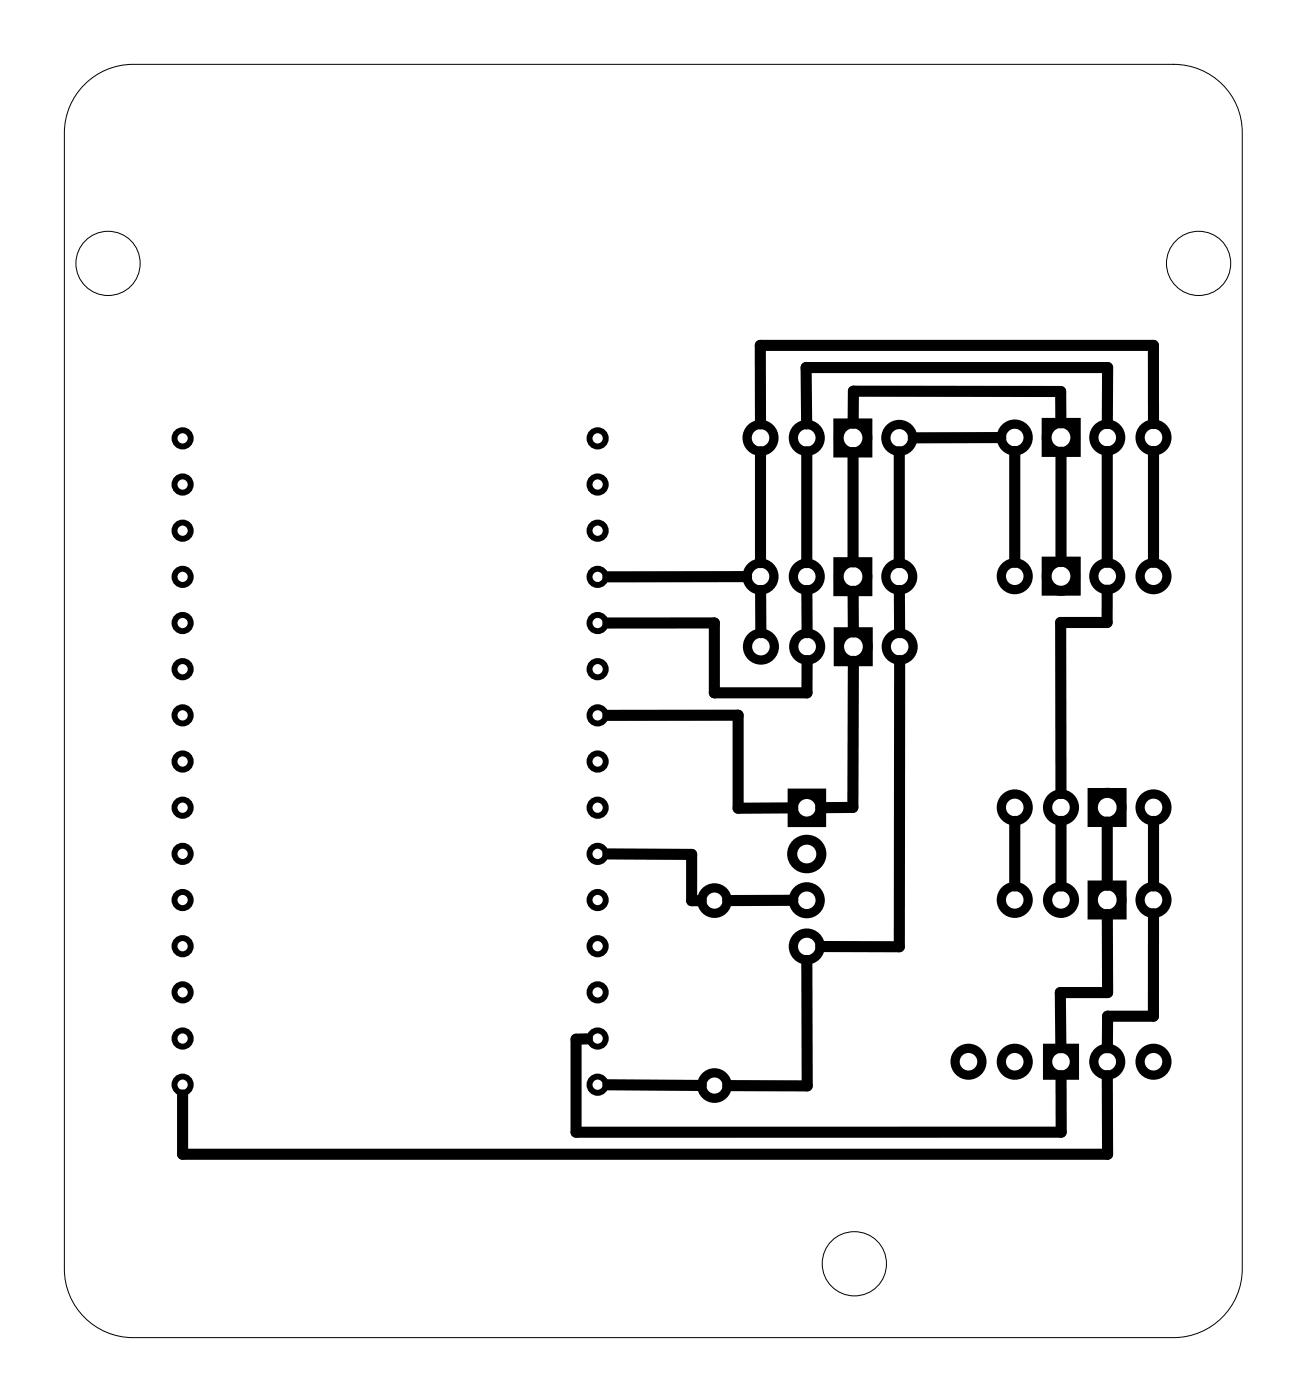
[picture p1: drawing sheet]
<svg xmlns="http://www.w3.org/2000/svg" width="72mm" height="77mm" viewBox="0 0 72 77" stroke-linecap="round" stroke-linejoin="round" font-family="sans-serif">
<g fill="none" stroke="#000" stroke-width=".05">
<path d="M4.6 4.6a3.8 3.8 0 0 1 2.7-1.1h57.1a3.7 3.7 0 0 1 3.8 3.8v62.4a3.8 3.8 0 0 1-3.8 3.8h-57.1a3.8 3.8 0 0 1-3.8-3.8v-62.4a3.8 3.8 0 0 1 1.1-2.7z"/>
<circle cx="5.9" cy="14.5" r="1.76"/>
<circle cx="65.8" cy="14.5" r="1.76"/>
<circle cx="46.9" cy="69.4" r="1.77"/>
</g>
<g fill="none" stroke="#000" stroke-width=".51">
<circle cx="41.8" cy="24.1" r=".74"/>
<circle cx="41.8" cy="31.7" r=".74"/>
<circle cx="41.8" cy="35.5" r=".74"/>
<circle cx="44.3" cy="24.1" r=".74"/>
<circle cx="44.3" cy="31.7" r=".74"/>
<circle cx="44.3" cy="35.5" r=".74"/>
<circle cx="49.4" cy="24.1" r=".74"/>
<circle cx="49.4" cy="31.7" r=".74"/>
<circle cx="49.4" cy="35.5" r=".74"/>
<circle cx="55.7" cy="31.7" r=".74"/>
<circle cx="55.7" cy="24" r=".74"/>
<circle cx="60.8" cy="31.7" r=".74"/>
<circle cx="60.8" cy="24" r=".74"/>
<circle cx="63.3" cy="31.7" r=".74"/>
<circle cx="63.3" cy="24" r=".74"/>
<circle cx="39.2" cy="49.5" r=".7"/>
<circle cx="39.2" cy="59.6" r=".7"/>
<circle cx="44.3" cy="44.4" r=".74"/>
<circle cx="44.3" cy="49.5" r=".74"/>
<circle cx="44.3" cy="52" r=".74"/>
<circle cx="53.2" cy="58.3" r=".74"/>
<circle cx="55.7" cy="58.3" r=".74"/>
<circle cx="55.7" cy="44.4" r=".74"/>
<circle cx="55.7" cy="49.4" r=".74"/>
<circle cx="58.3" cy="44.4" r=".74"/>
<circle cx="58.3" cy="58.3" r=".74"/>
<circle cx="58.3" cy="49.4" r=".74"/>
<circle cx="60.8" cy="58.3" r=".74"/>
<circle cx="63.3" cy="44.4" r=".74"/>
<circle cx="63.3" cy="49.4" r=".74"/>
<circle cx="63.3" cy="58.3" r=".74"/>
</g>
<g fill="none" stroke="#000" stroke-width=".55">
<circle cx="46.9" cy="31.7" r=".8"/>
<circle cx="46.9" cy="24" r=".8"/>
<circle cx="46.9" cy="35.5" r=".8"/>
<circle cx="58.3" cy="31.7" r=".8"/>
<circle cx="58.3" cy="24" r=".8"/>
<circle cx="44.3" cy="46.9" r=".8"/>
<circle cx="60.8" cy="44.3" r=".8"/>
<circle cx="60.8" cy="49.4" r=".8"/>
</g>
<path d="M46 30.8h1.7v1.7h-1.7zM46 23.2h1.7v1.7h-1.7zM46 34.7h1.7v1.7h-1.7zM57.4 30.8h1.7v1.7h-1.7zM57.4 23.2h1.7v1.7h-1.7zM59.9 43.5h1.8v1.7h-1.8zM59.9 48.6h1.8v1.7h-1.8z" fill="none" stroke="#000" stroke-width=".43"/>
<path d="M43.5 43.5h1.7v1.7h-1.7z" fill="none" stroke="#000" stroke-width=".42"/>
<path d="M57.5 57.5h1.6v1.6h-1.6z" fill="none" stroke="#000" stroke-width=".36"/>
<g fill="none" stroke="#000" stroke-width=".32">
<circle cx="10" cy="39.3" r=".45"/>
<circle cx="10" cy="36.8" r=".45"/>
<circle cx="10" cy="34.2" r=".45"/>
<circle cx="10" cy="29.2" r=".45"/>
<circle cx="10" cy="24.1" r=".45"/>
<circle cx="10" cy="26.6" r=".45"/>
<circle cx="10" cy="31.7" r=".45"/>
<circle cx="32.8" cy="39.3" r=".45"/>
<circle cx="32.8" cy="36.8" r=".45"/>
<circle cx="32.8" cy="34.2" r=".45"/>
<circle cx="32.8" cy="29.2" r=".45"/>
<circle cx="32.8" cy="24.1" r=".45"/>
<circle cx="32.8" cy="26.6" r=".45"/>
<circle cx="32.8" cy="31.7" r=".45"/>
<circle cx="10" cy="41.8" r=".45"/>
<circle cx="10" cy="44.4" r=".45"/>
<circle cx="10" cy="52" r=".45"/>
<circle cx="10" cy="46.9" r=".45"/>
<circle cx="10" cy="54.5" r=".45"/>
<circle cx="10" cy="49.4" r=".45"/>
<circle cx="10" cy="59.6" r=".45"/>
<circle cx="10" cy="57.1" r=".45"/>
<circle cx="32.8" cy="41.8" r=".45"/>
<circle cx="32.8" cy="44.4" r=".45"/>
<circle cx="32.8" cy="52" r=".45"/>
<circle cx="32.8" cy="46.9" r=".45"/>
<circle cx="32.8" cy="57.1" r=".45"/>
<circle cx="32.8" cy="49.4" r=".45"/>
<circle cx="32.8" cy="59.6" r=".45"/>
<circle cx="32.8" cy="54.5" r=".45"/>
</g>
<g fill="none" stroke="#000" stroke-width=".61">
<path d="M33.4 34.2h5.8v3.9h5.1v-1.8M33.4 39.3h7.1v5.1h3M41 31.7h-7.6M41.8 24.8v6.1M41.8 32.4v2.4M44.3 24.8v6.1M44.3 32.4v2.4M46.8 24.9v6M46.9 32.5v2.2M46.9 36.3l-.1 8.1h-1.7M49.4 24.8v6.1M49.4 32.4v2.4"/>
<path d="M49.4 36.3v15.7h-4.3M55 24l-4.8 .1M55.7 24.8v6.1M58.3 23.2l-.1-1.7h-11.3v1.8M58.3 24.8v6.1M60.8 32.4v1.8h-2.6l.1 9.4M60.8 24.8v6.1M60.8 23.3v-3.1h-16.5v3.1M63.3 23.3v-4.3h-21.5v4.3M63.3 24.8v6.1M32.3 57.1h-.7v5.1h26.7v-3.1M33.4 59.6h5.1"/>
<path d="M33.4 46.9h4.6v2.6h.5M43.5 49.5h-3.5M44.3 52.8v6.9l-4.3-.1M55.7 45.1v3.6M58.3 45.1v3.6M60.8 45.2v3.4M60.8 59.1v4.3h-50.8v-3.2M60.8 50.2v4.3h-2.6l.1 3.1M63.3 50.2v5.6h-2.5v1.8M63.3 45.1v3.6"/>
</g>
</svg>
